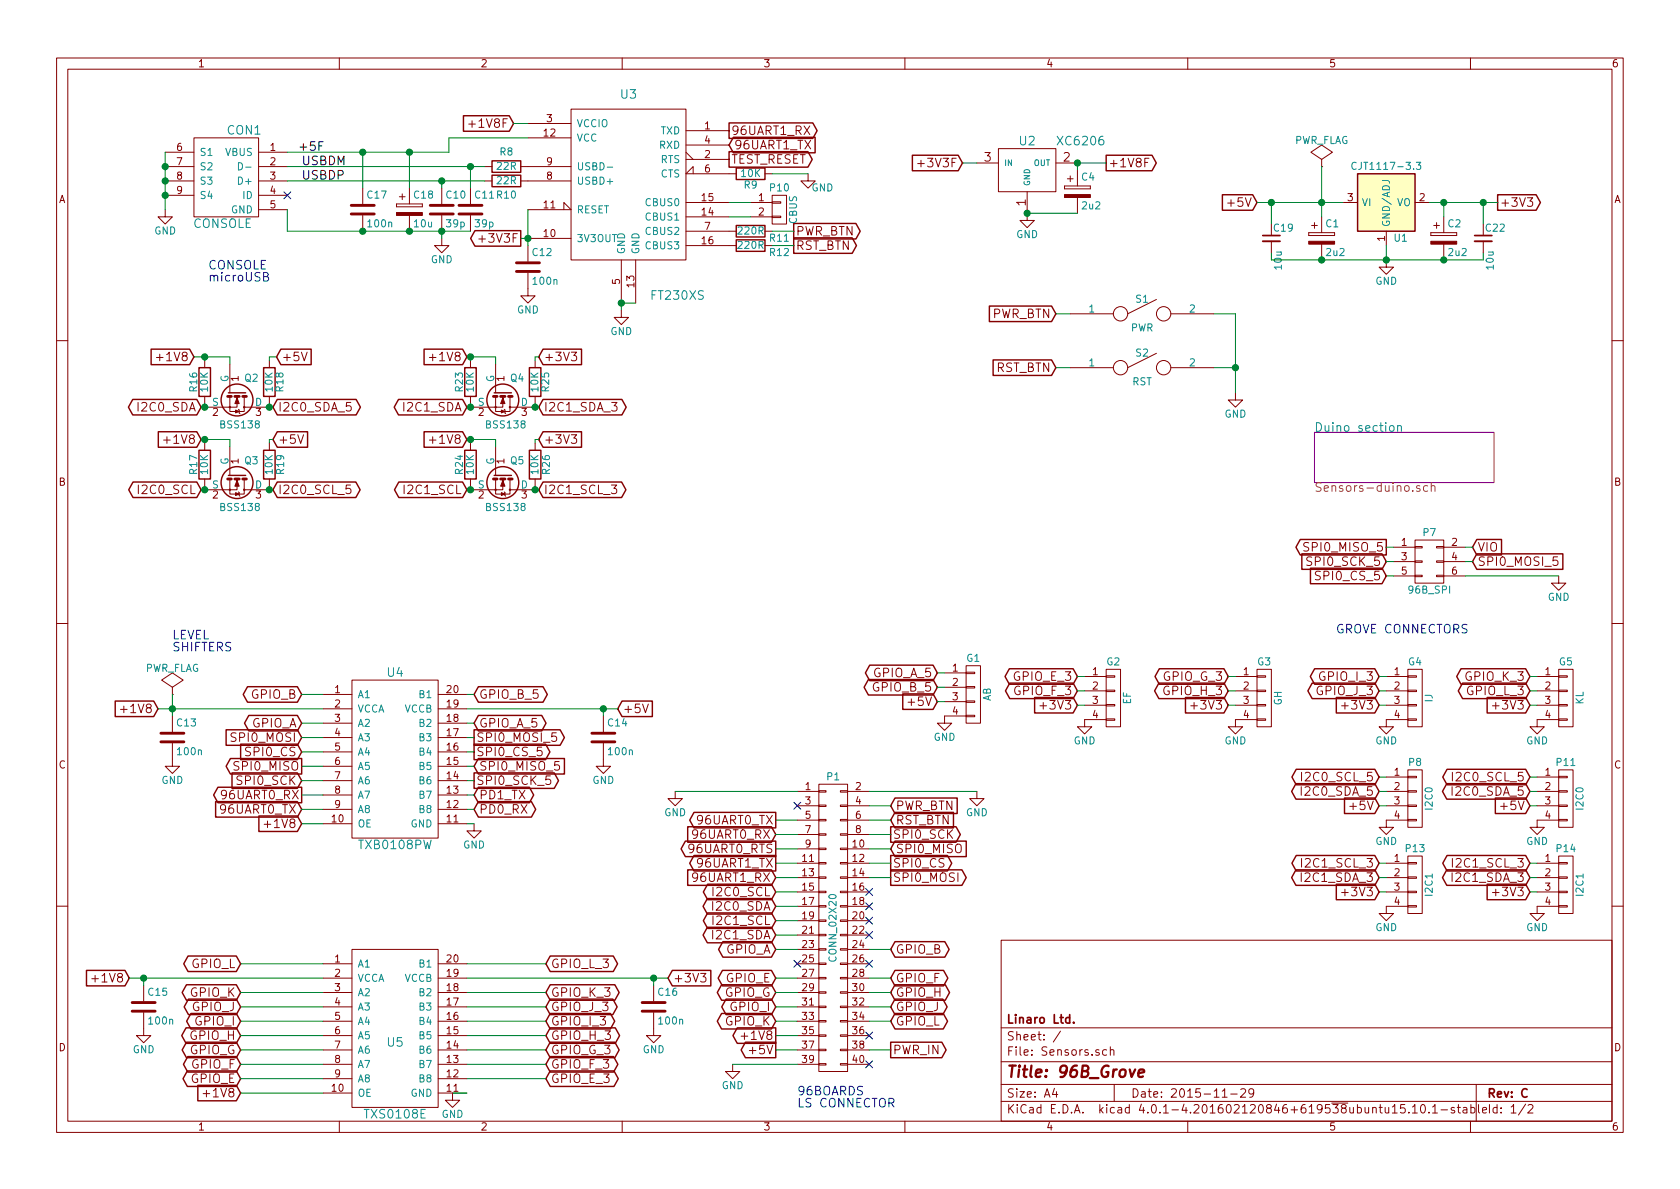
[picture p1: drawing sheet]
<svg xmlns="http://www.w3.org/2000/svg" width="297mm" height="210mm" viewBox="0 0 297 210" stroke-linecap="round" stroke-linejoin="round" font-family="sans-serif">
<defs><g id="words">
<text font-size="2.8" fill="#840000" x="178" y="190.5">Title: 96B_Grove</text>
<g font-size="2.1" fill="#008484">
<text x="109.8" y="17.4">U3</text>
<text x="40.2" y="23.8">CON1</text>
<text x="180.3" y="25.7">U2</text>
<text x="187.2" y="25.7">XC6206</text>
<text x="34.1" y="40.3">CONSOLE</text>
<text x="115.3" y="53">FT230XS</text>
<text x="232.4" y="76.3">Duino section</text>
<text x="68.5" y="119.7">U4</text>
<text x="63.7" y="150.2">TXB0108PW</text>
<text x="68.5" y="185.1">U5</text>
<text x="64.7" y="197.8">TXS0108E</text>
</g>
<g font-size="2.1" fill="#840000">
<text x="83.6" y="22.6">+1V8F</text>
<text x="129.3" y="23.9">96UART1_RX</text>
<text x="129.3" y="29">TEST_RESET</text>
<text x="129.8" y="26.4">96UART1_TX</text>
<text x="162.9" y="29.6">+3V3F</text>
<text x="174" y="28.6">3</text>
<text x="188" y="28.6">2</text>
<text x="196" y="29.6">+1V8F</text>
<text x="140.7" y="41.7">PWR_BTN</text>
<text x="181.4" y="36.4" transform="rotate(-90 181.4 36.4)">1</text>
<text x="217.5" y="36.6">+5V</text>
<text x="265.2" y="36.6">+3V3</text>
<text x="85.3" y="42.9">+3V3F</text>
<text x="140.7" y="44.2">RST_BTN</text>
<text x="175.3" y="56.3">PWR_BTN</text>
<text x="28.4" y="63.9">+1V8</text>
<text x="49.8" y="63.9">+5V</text>
<text x="76.6" y="63.9">+1V8</text>
<text x="96.2" y="63.9">+3V3</text>
<text x="176" y="65.8">RST_BTN</text>
<text x="24.5" y="72.8">I2C0_SDA</text>
<text x="49.2" y="72.8">I2C0_SDA_5</text>
<text x="71.5" y="72.8">I2C1_SDA</text>
<text x="96.2" y="72.8">I2C1_SDA_3</text>
<text x="29.6" y="78.5">+1V8</text>
<text x="49.2" y="78.5">+5V</text>
<text x="76.6" y="78.5">+1V8</text>
<text x="96.2" y="78.5">+3V3</text>
<text x="24.7" y="87.4">I2C0_SCL</text>
<text x="49.2" y="87.4">I2C0_SCL_5</text>
<text x="71.7" y="87.4">I2C1_SCL</text>
<text x="96.2" y="87.4">I2C1_SCL_3</text>
<text x="231.1" y="97.5">SPI0_MISO_5</text>
<text x="231.6" y="100.1">SPI0_SCK_5</text>
<text x="261.3" y="97.5">VIO</text>
<text x="261.3" y="100.1">SPI0_MOSI_5</text>
<text x="233.1" y="102.6">SPI0_CS_5</text>
<text x="154.4" y="119.8">GPIO_A_5</text>
<text x="44.4" y="123.6">GPIO_B</text>
<text x="84.7" y="123.6">GPIO_B_5</text>
<text x="154.4" y="122.3">GPIO_B_5</text>
<text x="161" y="124.8">+5V</text>
<text x="179.3" y="120.4">GPIO_E_3</text>
<text x="179.5" y="122.9">GPIO_F_3</text>
<text x="184.6" y="125.5">+3V3</text>
<text x="205.8" y="120.4">GPIO_G_3</text>
<text x="205.9" y="122.9">GPIO_H_3</text>
<text x="211.3" y="125.5">+3V3</text>
<text x="232.9" y="122.9">GPIO_J_3</text>
<text x="233.5" y="120.4">GPIO_I_3</text>
<text x="237.9" y="125.5">+3V3</text>
<text x="259.2" y="120.4">GPIO_K_3</text>
<text x="259.5" y="122.9">GPIO_L_3</text>
<text x="264.6" y="125.5">+3V3</text>
<text x="22" y="126.1">+1V8</text>
<text x="41.2" y="131.2">SPI0_MOSI</text>
<text x="44.4" y="128.6">GPIO_A</text>
<text x="84.2" y="131.2">SPI0_MOSI_5</text>
<text x="84.7" y="128.6">GPIO_A_5</text>
<text x="110.1" y="126.1">+5V</text>
<text x="41.7" y="136.3">SPI0_MISO</text>
<text x="43.7" y="133.7">SPI0_CS</text>
<text x="84.2" y="133.7">SPI0_CS_5</text>
<text x="84.7" y="136.3">SPI0_MISO_5</text>
<text x="39.1" y="143.9">96UART0_TX</text>
<text x="39.4" y="141.3">96UART0_RX</text>
<text x="42.2" y="138.8">SPI0_SCK</text>
<text x="84.2" y="138.8">SPI0_SCK_5</text>
<text x="84.7" y="141.3">PD1_TX</text>
<text x="84.7" y="143.9">PD0_RX</text>
<text x="158.4" y="143.3">PWR_BTN</text>
<text x="230.4" y="140.7">I2C0_SDA_5</text>
<text x="230.7" y="138.2">I2C0_SCL_5</text>
<text x="239.1" y="143.3">+5V</text>
<text x="257.1" y="140.7">I2C0_SDA_5</text>
<text x="257.3" y="138.2">I2C0_SCL_5</text>
<text x="265.8" y="143.3">+5V</text>
<text x="47.4" y="146.4">+1V8</text>
<text x="122.7" y="148.3">96UART0_RX</text>
<text x="123.4" y="145.8">96UART0_TX</text>
<text x="157.9" y="148.3">SPI0_SCK</text>
<text x="158.4" y="145.8">RST_BTN</text>
<text x="121.9" y="150.9">96UART0_RTS</text>
<text x="122.7" y="156">96UART1_RX</text>
<text x="123.4" y="153.4">96UART1_TX</text>
<text x="157.9" y="153.4">SPI0_CS</text>
<text x="157.9" y="156">SPI0_MOSI</text>
<text x="158.4" y="150.9">SPI0_MISO</text>
<text x="230.4" y="156">I2C1_SDA_3</text>
<text x="230.7" y="153.4">I2C1_SCL_3</text>
<text x="257.1" y="156">I2C1_SDA_3</text>
<text x="257.3" y="153.4">I2C1_SCL_3</text>
<text x="126.1" y="161">I2C0_SDA</text>
<text x="126.3" y="158.5">I2C0_SCL</text>
<text x="237.9" y="158.5">+3V3</text>
<text x="264.6" y="158.5">+3V3</text>
<text x="126.1" y="166.1">I2C1_SDA</text>
<text x="126.3" y="163.6">I2C1_SCL</text>
<text x="16.9" y="173.7">+1V8</text>
<text x="33.8" y="171.2">GPIO_L</text>
<text x="97.4" y="171.2">GPIO_L_3</text>
<text x="119" y="173.7">+3V3</text>
<text x="128.2" y="168.7">GPIO_A</text>
<text x="128.3" y="173.7">GPIO_E</text>
<text x="158.4" y="168.7">GPIO_B</text>
<text x="158.4" y="173.7">GPIO_F</text>
<text x="33.6" y="176.3">GPIO_K</text>
<text x="34" y="178.8">GPIO_J</text>
<text x="97.4" y="178.8">GPIO_J_3</text>
<text x="97.4" y="176.3">GPIO_K_3</text>
<text x="128.1" y="176.3">GPIO_G</text>
<text x="129.2" y="178.8">GPIO_I</text>
<text x="158.4" y="176.3">GPIO_H</text>
<text x="158.4" y="178.8">GPIO_J</text>
<text x="33.6" y="183.9">GPIO_H</text>
<text x="34.5" y="181.4">GPIO_I</text>
<text x="97.4" y="181.4">GPIO_I_3</text>
<text x="97.4" y="183.9">GPIO_H_3</text>
<text x="128.2" y="181.4">GPIO_K</text>
<text x="131.7" y="183.9">+1V8</text>
<text x="158.4" y="181.4">GPIO_L</text>
<text x="178" y="184">Sheet: /</text>
<text x="178" y="181">Linaro Ltd.</text>
<text x="33.5" y="186.4">GPIO_G</text>
<text x="33.7" y="191.5">GPIO_E</text>
<text x="33.8" y="189">GPIO_F</text>
<text x="97.4" y="191.5">GPIO_E_3</text>
<text x="97.4" y="189">GPIO_F_3</text>
<text x="97.4" y="186.4">GPIO_G_3</text>
<text x="132.9" y="186.4">+5V</text>
<text x="157.9" y="186.4">PWR_IN</text>
<text x="178" y="186.7">File: Sensors.sch</text>
<text x="36.6" y="194.1">+1V8</text>
<text x="178" y="196.9">KiCad E.D.A. kicad 4.0.1-4.201602120846+619538ubuntu15.10.1-stable</text>
<text x="178" y="194.1">Size: A4</text>
<text x="200" y="194.1">Date: 2015-11-29</text>
<text x="263" y="194.1">Rev: C</text>
<text x="263" y="196.9">Id: 1/2</text>
</g>
<g font-size="2.1">
<text x="52.7" y="26.7">+5F</text>
<text x="53.3" y="29.2">USBDM</text>
<text x="53.3" y="31.7">USBDP</text>
</g>
<g font-size="2.1" fill="#0000c2">
<text x="36.8" y="47.6">CONSOLE</text>
<text x="36.8" y="49.8">microUSB</text>
<text x="30.5" y="113">LEVEL</text>
<text x="236.2" y="112">GROVE CONNECTORS</text>
<text x="30.5" y="115.2">SHIFTERS</text>
<text x="141" y="193.7">96BOARDS</text>
<text x="141" y="195.8">LS CONNECTOR</text>
</g>
<text font-size="2.1" fill="#848400" x="232.4" y="87">Sensors-duino.sch</text>
<g font-size="1.8" fill="#840000">
<text x="35" y="11.9">1</text>
<text x="85" y="11.9">2</text>
<text x="135" y="11.9">3</text>
<text x="185" y="11.9">4</text>
<text x="235" y="11.9">5</text>
<text x="285" y="11.9">6</text>
<text x="96.7" y="21.6">3</text>
<text x="124.6" y="22.9">1</text>
<text x="31.3" y="26.7">6</text>
<text x="31.3" y="29.2">7</text>
<text x="47.8" y="26.7">1</text>
<text x="47.8" y="29.2">2</text>
<text x="96.2" y="24.1">12</text>
<text x="96.7" y="29.2">9</text>
<text x="124.6" y="27.9">2</text>
<text x="124.6" y="25.4">4</text>
<text x="10.4" y="35.9">A</text>
<text x="31.3" y="31.7">8</text>
<text x="31.3" y="34.3">9</text>
<text x="47.8" y="31.7">3</text>
<text x="47.8" y="34.3">4</text>
<text x="96.7" y="31.7">8</text>
<text x="124.1" y="35.6">15</text>
<text x="124.6" y="30.5">6</text>
<text x="134.1" y="35.6">1</text>
<text x="238.3" y="35.6">3</text>
<text x="251" y="35.6">2</text>
<text x="285.4" y="35.9">A</text>
<text x="47.8" y="36.8">5</text>
<text x="96.2" y="41.9">10</text>
<text x="96.2" y="36.8">11</text>
<text x="124.1" y="38.1">14</text>
<text x="124.6" y="40.6">7</text>
<text x="134.1" y="38.1">2</text>
<text x="124.1" y="43.2">16</text>
<text x="244.9" y="42.6" transform="rotate(-90 244.9 42.6)">1</text>
<text x="109.6" y="50.3" transform="rotate(-90 109.6 50.3)">5</text>
<text x="112.1" y="50.7" transform="rotate(-90 112.1 50.7)">13</text>
<text x="42.2" y="67.4" transform="rotate(-90 42.2 67.4)">1</text>
<text x="89.2" y="67.4" transform="rotate(-90 89.2 67.4)">1</text>
<text x="37.6" y="73.5">2</text>
<text x="45.2" y="73.5">3</text>
<text x="84.6" y="73.5">2</text>
<text x="92.2" y="73.5">3</text>
<text x="42.2" y="82" transform="rotate(-90 42.2 82)">1</text>
<text x="89.2" y="82" transform="rotate(-90 89.2 82)">1</text>
<text x="10.4" y="85.9">B</text>
<text x="37.6" y="88.1">2</text>
<text x="45.2" y="88.1">3</text>
<text x="84.6" y="88.1">2</text>
<text x="92.2" y="88.1">3</text>
<text x="285.4" y="85.9">B</text>
<text x="247.8" y="96.5">1</text>
<text x="247.8" y="99.1">3</text>
<text x="247.8" y="101.6">5</text>
<text x="256.7" y="96.5">2</text>
<text x="256.7" y="99.1">4</text>
<text x="256.7" y="101.6">6</text>
<text x="168.4" y="118.7">1</text>
<text x="193.2" y="119.4">1</text>
<text x="219.9" y="119.4">1</text>
<text x="246.5" y="119.4">1</text>
<text x="273.2" y="119.4">1</text>
<text x="59.2" y="122.5">1</text>
<text x="59.2" y="125.1">2</text>
<text x="79" y="122.5">20</text>
<text x="79" y="125.1">19</text>
<text x="168.4" y="121.3">2</text>
<text x="168.4" y="123.8">3</text>
<text x="193.2" y="121.9">2</text>
<text x="193.2" y="124.5">3</text>
<text x="219.9" y="121.9">2</text>
<text x="219.9" y="124.5">3</text>
<text x="246.5" y="121.9">2</text>
<text x="246.5" y="124.5">3</text>
<text x="273.2" y="121.9">2</text>
<text x="273.2" y="124.5">3</text>
<text x="59.2" y="127.6">3</text>
<text x="59.2" y="130.2">4</text>
<text x="79" y="130.2">17</text>
<text x="79" y="127.6">18</text>
<text x="168.4" y="126.4">4</text>
<text x="193.2" y="127">4</text>
<text x="219.9" y="127">4</text>
<text x="246.5" y="127">4</text>
<text x="273.2" y="127">4</text>
<text x="10.4" y="135.9">C</text>
<text x="59.2" y="132.7">5</text>
<text x="59.2" y="135.2">6</text>
<text x="59.2" y="137.8">7</text>
<text x="79" y="137.8">14</text>
<text x="79" y="135.2">15</text>
<text x="79" y="132.7">16</text>
<text x="246.5" y="137.2">1</text>
<text x="273.2" y="137.2">1</text>
<text x="285.4" y="135.9">C</text>
<text x="59.2" y="140.3">8</text>
<text x="59.2" y="142.9">9</text>
<text x="79" y="142.9">12</text>
<text x="79" y="140.3">13</text>
<text x="142.4" y="139.7">1</text>
<text x="142.4" y="142.2">3</text>
<text x="151.3" y="139.7">2</text>
<text x="151.3" y="142.2">4</text>
<text x="246.5" y="139.7">2</text>
<text x="246.5" y="142.2">3</text>
<text x="273.2" y="139.7">2</text>
<text x="273.2" y="142.2">3</text>
<text x="58.7" y="145.4">10</text>
<text x="79" y="145.4">11</text>
<text x="142.4" y="144.8">5</text>
<text x="142.4" y="147.3">7</text>
<text x="142.4" y="149.9">9</text>
<text x="150.8" y="149.9">10</text>
<text x="151.3" y="144.8">6</text>
<text x="151.3" y="147.3">8</text>
<text x="246.5" y="144.8">4</text>
<text x="273.2" y="144.8">4</text>
<text x="141.9" y="152.4">11</text>
<text x="141.9" y="154.9">13</text>
<text x="150.8" y="152.4">12</text>
<text x="150.8" y="154.9">14</text>
<text x="246.5" y="152.4">1</text>
<text x="246.5" y="154.9">2</text>
<text x="273.2" y="152.4">1</text>
<text x="273.2" y="154.9">2</text>
<text x="141.9" y="157.5">15</text>
<text x="141.9" y="160">17</text>
<text x="150.8" y="157.5">16</text>
<text x="150.8" y="160">18</text>
<text x="246.5" y="157.5">3</text>
<text x="246.5" y="160">4</text>
<text x="273.2" y="157.5">3</text>
<text x="273.2" y="160">4</text>
<text x="141.9" y="165.1">21</text>
<text x="141.9" y="167.6">23</text>
<text x="141.9" y="162.6">19</text>
<text x="150.8" y="162.6">20</text>
<text x="150.8" y="165.1">22</text>
<text x="150.8" y="167.6">24</text>
<text x="59.2" y="170.2">1</text>
<text x="59.2" y="172.7">2</text>
<text x="79" y="170.2">20</text>
<text x="79" y="172.7">19</text>
<text x="141.9" y="170.2">25</text>
<text x="141.9" y="172.7">27</text>
<text x="150.8" y="170.2">26</text>
<text x="150.8" y="172.7">28</text>
<text x="59.2" y="175.3">3</text>
<text x="59.2" y="177.8">4</text>
<text x="79" y="177.8">17</text>
<text x="79" y="175.3">18</text>
<text x="141.9" y="177.8">31</text>
<text x="141.9" y="175.3">29</text>
<text x="150.8" y="175.3">30</text>
<text x="150.8" y="177.8">32</text>
<text x="10.4" y="185.9">D</text>
<text x="59.2" y="180.3">5</text>
<text x="59.2" y="182.9">6</text>
<text x="59.2" y="185.4">7</text>
<text x="79" y="185.4">14</text>
<text x="79" y="182.9">15</text>
<text x="79" y="180.3">16</text>
<text x="141.9" y="180.3">33</text>
<text x="141.9" y="182.9">35</text>
<text x="141.9" y="185.4">37</text>
<text x="150.8" y="180.3">34</text>
<text x="150.8" y="182.9">36</text>
<text x="150.8" y="185.4">38</text>
<text x="285.4" y="185.9">D</text>
<text x="59.2" y="188">8</text>
<text x="59.2" y="190.5">9</text>
<text x="79" y="190.5">12</text>
<text x="79" y="188">13</text>
<text x="141.9" y="188">39</text>
<text x="150.8" y="188">40</text>
<text x="58.7" y="193">10</text>
<text x="79" y="193">11</text>
<text x="35" y="199.9">1</text>
<text x="85" y="199.9">2</text>
<text x="135" y="199.9">3</text>
<text x="185" y="199.9">4</text>
<text x="235" y="199.9">5</text>
<text x="285" y="199.9">6</text>
</g>
<g font-size="1.8" fill="#008484">
<text x="102" y="22.5">VCCIO</text>
<text x="116.7" y="23.7">TXD</text>
<text x="35.3" y="27.6">S1</text>
<text x="39.8" y="27.6">VBUS</text>
<text x="88.4" y="27.5">R8</text>
<text x="102" y="25">VCC</text>
<text x="116.5" y="26.3">RXD</text>
<text x="116.7" y="28.8">RTS</text>
<text x="228.7" y="25.4">PWR_FLAG</text>
<text x="35.3" y="30.1">S2</text>
<text x="35.3" y="32.6">S3</text>
<text x="35.3" y="35.2">S4</text>
<text x="42.4" y="32.6">D+</text>
<text x="42.9" y="35.2">ID</text>
<text x="65" y="35.1">C17</text>
<text x="73.3" y="35.1">C18</text>
<text x="79" y="35.1">C10</text>
<text x="84" y="35.1">C11 R10</text>
<text x="87.9" y="30">22R</text>
<text x="87.9" y="32.6">22R</text>
<text x="102" y="32.6">USBD+</text>
<text x="102" y="30.1">USBD-</text>
<text x="116.7" y="31.4">CTS</text>
<text x="131.1" y="31.3">10K</text>
<text x="131.6" y="33.3">R9</text>
<text x="136.2" y="33.8">P10</text>
<text x="143.5" y="33.8">GND</text>
<text x="191.3" y="31.9">C4</text>
<text x="240" y="30">CJT1117-3.3</text>
<text x="27.3" y="41.4">GND</text>
<text x="40.8" y="37.7">GND</text>
<text x="65.2" y="40.2">100n</text>
<text x="73.3" y="40.2">10u</text>
<text x="79" y="40.2">39p</text>
<text x="84.1" y="40.2">39p</text>
<text x="102" y="37.7">RESET</text>
<text x="114.3" y="41.5">CBUS2</text>
<text x="114.3" y="39">CBUS1</text>
<text x="114.3" y="36.4">CBUS0</text>
<text x="130.6" y="41.4">220R</text>
<text x="140.9" y="39.6" transform="rotate(-90 140.9 39.6)">CBUS</text>
<text x="191.4" y="37">2u2</text>
<text x="225.3" y="40.9">C19</text>
<text x="234.4" y="40.2">C1</text>
<text x="240.8" y="36.4">VI</text>
<text x="245.7" y="40.1" transform="rotate(-90 245.7 40.1)">GND/ADJ</text>
<text x="246.9" y="36.4">VO</text>
<text x="256" y="40.2">C2</text>
<text x="262.7" y="40.9">C22</text>
<text x="76.1" y="46.5">GND</text>
<text x="94.2" y="45.3">C12</text>
<text x="102" y="42.8">3V3OUT</text>
<text x="110.5" y="45" transform="rotate(-90 110.5 45)">GND</text>
<text x="113" y="45" transform="rotate(-90 113 45)">GND</text>
<text x="114.3" y="44.1">CBUS3</text>
<text x="130.6" y="44">220R</text>
<text x="136.2" y="42.7">R11</text>
<text x="136.2" y="45.3">R12</text>
<text x="179.7" y="42.1">GND</text>
<text x="234.6" y="45.3">2u2</text>
<text x="246.5" y="42.7">U1</text>
<text x="256.2" y="45.3">2u2</text>
<text x="94.4" y="50.3">100n</text>
<text x="200.9" y="53.5">S1</text>
<text x="243.2" y="50.3">GND</text>
<text x="91.4" y="55.4">GND</text>
<text x="107.9" y="59.2">GND</text>
<text x="192.6" y="55.2">1</text>
<text x="199.9" y="58.6">PWR</text>
<text x="210.3" y="55.2">2</text>
<text x="192.6" y="64.8">1</text>
<text x="200.9" y="63">S2</text>
<text x="210.3" y="64.8">2</text>
<text x="34.8" y="69.2" transform="rotate(-90 34.8 69.2)">R16</text>
<text x="36.8" y="69.2" transform="rotate(-90 36.8 69.2)">10K</text>
<text x="37.5" y="71.7">S</text>
<text x="40.4" y="67.6" transform="rotate(-90 40.4 67.6)">G</text>
<text x="43.3" y="67.5">Q2</text>
<text x="45.1" y="71.7">D</text>
<text x="48.2" y="69.2" transform="rotate(-90 48.2 69.2)">10K</text>
<text x="50.1" y="69.2" transform="rotate(-90 50.1 69.2)">R18</text>
<text x="81.8" y="69.2" transform="rotate(-90 81.8 69.2)">R23</text>
<text x="83.7" y="69.2" transform="rotate(-90 83.7 69.2)">10K</text>
<text x="84.5" y="71.7">S</text>
<text x="87.4" y="67.6" transform="rotate(-90 87.4 67.6)">G</text>
<text x="90.3" y="67.5">Q4</text>
<text x="92.1" y="71.7">D</text>
<text x="95.2" y="69.2" transform="rotate(-90 95.2 69.2)">10K</text>
<text x="97.1" y="69.2" transform="rotate(-90 97.1 69.2)">R25</text>
<text x="200.2" y="68.1">RST</text>
<text x="39.1" y="75.7">BSS138</text>
<text x="86.1" y="75.7">BSS138</text>
<text x="216.5" y="73.8">GND</text>
<text x="34.8" y="83.8" transform="rotate(-90 34.8 83.8)">R17</text>
<text x="36.8" y="83.8" transform="rotate(-90 36.8 83.8)">10K</text>
<text x="40.4" y="82.2" transform="rotate(-90 40.4 82.2)">G</text>
<text x="43.3" y="82.1">Q3</text>
<text x="48.2" y="83.8" transform="rotate(-90 48.2 83.8)">10K</text>
<text x="50.2" y="83.8" transform="rotate(-90 50.2 83.8)">R19</text>
<text x="81.8" y="83.8" transform="rotate(-90 81.8 83.8)">R24</text>
<text x="83.7" y="83.8" transform="rotate(-90 83.7 83.8)">10K</text>
<text x="87.4" y="82.2" transform="rotate(-90 87.4 82.2)">G</text>
<text x="90.3" y="82.1">Q5</text>
<text x="95.2" y="83.8" transform="rotate(-90 95.2 83.8)">10K</text>
<text x="97.2" y="83.8" transform="rotate(-90 97.2 83.8)">R26</text>
<text x="37.5" y="86.4">S</text>
<text x="45.1" y="86.4">D</text>
<text x="84.5" y="86.4">S</text>
<text x="92.1" y="86.4">D</text>
<text x="39.1" y="90.3">BSS138</text>
<text x="86.1" y="90.3">BSS138</text>
<text x="251.7" y="94.8">P7</text>
<text x="249.2" y="104.9">96B_SPI</text>
<text x="273.6" y="106.2">GND</text>
<text x="25.5" y="118.8">PWR_FLAG</text>
<text x="170.9" y="117">G1</text>
<text x="195.7" y="117.6">G2</text>
<text x="222.4" y="117.6">G3</text>
<text x="249" y="117.6">G4</text>
<text x="275.7" y="117.6">G5</text>
<text x="63.2" y="123.4">A1</text>
<text x="63.2" y="126">VCCA</text>
<text x="71.5" y="126">VCCB</text>
<text x="74.2" y="123.4">B1</text>
<text x="175.2" y="124" transform="rotate(-90 175.2 124)">AB</text>
<text x="199.9" y="124.6" transform="rotate(-90 199.9 124.6)">EF</text>
<text x="226.6" y="124.8" transform="rotate(-90 226.6 124.8)">GH</text>
<text x="253.3" y="124.2" transform="rotate(-90 253.3 124.2)">IJ</text>
<text x="280" y="124.6" transform="rotate(-90 280 124.6)">KL</text>
<text x="31.3" y="128.4">C13</text>
<text x="63.2" y="128.5">A2</text>
<text x="63.2" y="131.1">A3</text>
<text x="74.2" y="131.1">B3</text>
<text x="74.2" y="128.5">B2</text>
<text x="107.5" y="128.4">C14</text>
<text x="165" y="131">GND</text>
<text x="189.8" y="131.6">GND</text>
<text x="216.5" y="131.6">GND</text>
<text x="243.2" y="131.6">GND</text>
<text x="269.8" y="131.6">GND</text>
<text x="31.5" y="133.5">100n</text>
<text x="63.2" y="133.6">A4</text>
<text x="63.2" y="136.1">A5</text>
<text x="74.2" y="136.1">B5</text>
<text x="74.2" y="133.6">B4</text>
<text x="107.7" y="133.5">100n</text>
<text x="146.3" y="138">P1</text>
<text x="249.1" y="135.4">P8</text>
<text x="275.3" y="135.4">P11</text>
<text x="28.5" y="138.6">GND</text>
<text x="63.2" y="138.7">A6</text>
<text x="63.2" y="141.2">A7</text>
<text x="63.2" y="143.8">A8</text>
<text x="74.2" y="143.8">B8</text>
<text x="74.2" y="141.2">B7</text>
<text x="74.2" y="138.7">B6</text>
<text x="104.7" y="138.6">GND</text>
<text x="253.3" y="143.1" transform="rotate(-90 253.3 143.1)">I2C0</text>
<text x="280" y="143.1" transform="rotate(-90 280 143.1)">I2C0</text>
<text x="63.2" y="146.3">OE</text>
<text x="72.5" y="146.3">GND</text>
<text x="117.4" y="144.3">GND</text>
<text x="170.8" y="144.3">GND</text>
<text x="243.2" y="149.4">GND</text>
<text x="269.8" y="149.4">GND</text>
<text x="81.9" y="150">GND</text>
<text x="248.6" y="150.7">P13</text>
<text x="275.3" y="150.7">P14</text>
<text x="253.3" y="158.3" transform="rotate(-90 253.3 158.3)">I2C1</text>
<text x="280" y="158.3" transform="rotate(-90 280 158.3)">I2C1</text>
<text x="243.2" y="164.6">GND</text>
<text x="269.8" y="164.6">GND</text>
<text x="63.2" y="171.1">A1</text>
<text x="63.2" y="173.6">VCCA</text>
<text x="71.5" y="173.6">VCCB</text>
<text x="74.2" y="171.1">B1</text>
<text x="147.9" y="169.7" transform="rotate(-90 147.9 169.7)">CONN_02X20</text>
<text x="26.3" y="176.1">C15</text>
<text x="63.2" y="176.1">A2</text>
<text x="63.2" y="178.7">A3</text>
<text x="74.2" y="178.7">B3</text>
<text x="74.2" y="176.1">B2</text>
<text x="116.4" y="176.1">C16</text>
<text x="26.4" y="181.1">100n</text>
<text x="63.2" y="181.2">A4</text>
<text x="63.2" y="183.8">A5</text>
<text x="74.2" y="183.8">B5</text>
<text x="74.2" y="181.2">B4</text>
<text x="116.6" y="181.1">100n</text>
<text x="23.4" y="186.2">GND</text>
<text x="63.2" y="186.3">A6</text>
<text x="63.2" y="188.8">A7</text>
<text x="63.2" y="191.4">A8</text>
<text x="74.2" y="191.4">B8</text>
<text x="74.2" y="188.8">B7</text>
<text x="74.2" y="186.3">B6</text>
<text x="113.6" y="186.2">GND</text>
<text x="63.2" y="193.9">OE</text>
<text x="72.5" y="193.9">GND</text>
<text x="78.1" y="197.7">GND</text>
<text x="127.6" y="192.6">GND</text>
</g>
<g font-size="1.8" fill="#008400">
<text x="226.6" y="47.6" transform="rotate(-90 226.6 47.6)">10u</text>
<text x="264.1" y="47.6" transform="rotate(-90 264.1 47.6)">10u</text>
</g>
<g font-size="1.4" fill="#008484">
<text x="177.5" y="29.3">IN</text>
<text x="182.7" y="29.3">OUT</text>
<text x="182.1" y="32.9" transform="rotate(-90 182.1 32.9)">GND</text>
</g>
</g></defs>
<g fill="none" stroke="#840000" stroke-width=".18">
<path d="M10 10.3h277v189.9h-277zM12 12.2h273v186.1h-273zM60 10.3v1.9M101 19.3h20.3v26.7h-20.3zM110 10.3v1.9M160 10.3v1.9M210 10.3v1.9M260 10.3v1.9M29.2 37.1v1.2h1.3l-1.3 1.3-1.3-1.3h1.3M29.2 26.9h5.1M29.2 29.5h5.1M29.2 32h5.1"/>
<path d="M29.2 34.5h5.1M34.3 24.4h11.4v13.9h-11.4zM45.7 26.9h5.1M45.7 29.5h5.1M45.7 32h5.1M45.7 34.5h5.1M45.7 37.1h5.1M64.1 33.3v2.8M64.1 38.1v2.8M70.1 36.1v.5zM70.1 36.6h4.6zM70.1 36.1h4.6z"/>
<path d="M70.6 34.8h1M71.1 34.3v1M72.4 33.3v2.8M72.4 38.1v2.8M74.7 36.1v.5zM78.1 33.3v2.8M78.1 38.1v2.8M82.9 21.9h1.1M83.2 33.3v2.8M83.2 38.1v2.8M85.7 29.5h1.3M85.7 32h1.3"/>
<path d="M92.1 29.5h8.9M92.1 32h8.9M93.3 37.1h7.7l-1.3-1.3v1.3M93.3 21.8h7.7M93.3 24.4h7.7M121.3 35.8h7.6M121.3 23.1h7.6M121.3 28.2h7.6M121.3 26.9l1.3 1.3M121.3 25.6h7.6M121.3 38.3h7.6M122.6 30.7v-1.2l-1.3 1.2h8.9"/>
<path d="M132.7 35.8h3.8M132.7 38.3h3.8M135.3 30.7h1.2M136.5 38.2h1.5v.3h-1.5zM136.5 35.7h1.5v.2h-1.5zM136.5 34.5h2.6v5.1h-2.6zM142.9 30.7v1.3h1.2l-1.2 1.3-1.3-1.3h1.3M162.3 28.9h1.1M172.7 28.8h3.8M176.5 26.3h10.2v7.6h-10.2zM181.6 33.9v5.1h1.3l-1.3 1.3-1.3-1.3h1.3M186.7 28.8h3.8"/>
<path d="M188.2 32.9v.5zM188.2 33.4h4.6zM188.2 32.9h4.6zM188.7 31.6h1M189.2 31.1v1M190.5 30.1v2.8M190.5 34.9v2.8M192.8 32.9v.5zM203.1 28h-.7v1.5M231.9 39.9h1M232.4 39.4v1M233.7 29.5h.1"/>
<path d="M233.7 28.2l1.9-1.3-1.9-1.3-1.9 1.3 1.9 1.3v1.3M233.7 38.3v2.8M237.5 35.8h2.5M250.2 35.8h2.5M253.5 39.9h1M254 39.4v1M255.3 38.3v2.8M270.1 35h.9l-.5 .6h.3l.2 .2-.1 .5-.2 .2h-.4l-.2-.2M78.1 42.2v1.2h1.3l-1.3 1.3-1.3-1.3h1.3M84.7 42.3h1.1M93.3 48.3v4h1.3l-1.3 1.3-1.2-1.3h1.2M93.3 43.4v2.8"/>
<path d="M93.3 42.2h7.7M109.9 54.9v1.2h1.2l-1.2 1.3-1.3-1.3h1.3M109.9 46v7.6M112.4 46v7.6M121.3 40.9h8.9M121.3 43.4h8.9M135.3 40.9h1.2M135.3 43.4h1.2M189.2 55.5h7.6M204.5 53l-5.1 2.5M207 55.5h7.6M224.8 42.7v2"/>
<path d="M231.4 41.1v.6zM231.4 41.7h4.6zM231.4 41.1h4.6zM233.7 43.2v2.8M236 41.1v.6zM245.1 46v1.2h1.3l-1.3 1.3-1.3-1.3h1.3M245.1 40.9v2.5M253 41.1v.6zM253 41.7h4.6zM253 41.1h4.6zM255.3 43.2v2.8M257.6 41.1v.6z"/>
<path d="M262.3 42.7v2M10 60.2h2M27.7 63.2h1.1M28.9 77.8h1.2M36.2 63.7v1.3M36.2 70.1v1.3M36.2 78.4v1.2M40.6 70.2v1.8h-3.8M40.6 64.4v5.1M40.6 79v5.1M41.9 70.2v1.8h-1.3v.8h2.6v-.8M42.2 72.4l.2 .7"/>
<path d="M43.2 70.2v1.8h3.8M47.6 63.7v1.3M47.6 70.1v1.3M47.6 78.4v1.2M75.9 77.8h1.2M75.9 63.2h1.2M83.2 63.7v1.3M83.2 70.1v1.3M83.2 78.4v1.2M87.6 70.2v1.8h-3.8M87.6 64.4v5.1M87.6 79v5.1"/>
<path d="M88.9 70.2v1.8h-1.3v.8h2.6v-.8M89.2 72.4l.2 .7M90.2 70.2v1.8h3.8M94.6 63.7v1.3M94.6 70.1v1.3M94.6 78.4v1.2M101 76.9h1l-.6 .6h.4l.2 .2-.1 .6-.2 .1h-.5l-.2-.1M101 62.3h1l-.6 .6h.4l.2 .2-.1 .5-.2 .2h-.5l-.2-.2M189.2 65h7.6M204.5 62.5l-5.1 2.5M207 65h7.6M218.4 69.5v1.2h1.3l-1.3 1.3-1.2-1.3h1.2"/>
<path d="M285 60.2h2M36.2 84.7v1.3M40.6 84.8v1.8h-3.8M41.9 84.8v1.8h-1.3v.8h2.6v-.8M42.2 87l.2 .8M43.2 84.8v1.8h3.8M47.6 84.7v1.3M62 85.8h-.8v.7l.2-.1h.5l.2 .2v.4l-.4 .3h-.3l-.2-.2M83.2 84.7v1.3M87.6 84.8v1.8h-3.8M88.9 84.8v1.8h-1.3v.8h2.6v-.8M89.2 87l.2 .8"/>
<path d="M90.2 84.8v1.8h3.8M94.6 84.7v1.3M108.1 85.8h.9l-.5 .6h.4l.1 .2v.5l-.3 .2h-.4l-.2-.2M246.4 96.8h3.8M246.4 99.3h3.8M250.2 99.2h1.3v.2h-1.3zM250.2 96.6h1.3v.3h-1.3zM250.2 95.5h5.1v7.6h-5.1zM254 99.2h1.3v.2h-1.3zM254 96.6h1.3v.3h-1.3zM255.3 96.8h3.8M255.3 99.3h3.8"/>
<path d="M10 110.3h2M167 119h3.8M170.8 118.9h1.5v.2h-1.5zM170.8 117.7h2.6v10.2h-2.6zM191.8 119.6h3.8M195.6 119.5h1.5v.3h-1.5zM195.6 118.4h2.5v10.1h-2.5zM218.4 119.6h3.8M222.2 119.5h1.6v.3h-1.6zM222.2 118.4h2.6v10.1h-2.6zM245.1 119.6h3.8M246.4 101.8h3.8"/>
<path d="M248.9 119.5h1.5v.3h-1.5zM248.9 118.4h2.6v10.1h-2.6zM250.2 101.7h1.3v.3h-1.3zM254 101.7h1.3v.3h-1.3zM255.3 101.8h3.8M271.8 119.6h3.8M275.6 119.5h1.5v.3h-1.5zM275.6 118.4h2.5v10.1h-2.5zM275.6 101.8v1.3h1.3l-1.3 1.3-1.3-1.3h1.3M285 110.3h2M21.3 125.4h1.2M30.5 131.4v4.1h1.2l-1.2 1.3-1.3-1.3h1.3"/>
<path d="M30.5 122.8h.1M30.5 121.5l1.9-1.2-1.9-1.3-1.9 1.3 1.9 1.2v1.3M30.5 126.6v2.8M57.1 122.8h5.1M57.1 125.3h5.1M57.1 127.9h5.1M57.1 130.4h5.1M57.1 133h5.1M57.1 135.5h5.1M57.1 138h5.1M62.2 120.3h15.3v27.9h-15.3zM77.5 122.8h5"/>
<path d="M77.5 125.3h5M77.5 127.9h5M77.5 130.4h5M77.5 133h5M77.5 135.5h5M77.5 138h5M106.7 131.4v4.1h1.2l-1.2 1.3-1.3-1.3h1.3M106.7 126.6v2.8M119.4 139.9v1.3h1.2l-1.2 1.3-1.3-1.3h1.3M141 139.9h3.8M144.8 139.8h1.2v.3h-1.2zM144.8 138.7h5.1v50.8h-5.1z"/>
<path d="M148.6 139.8h1.3v.3h-1.3zM149.9 139.9h3.8M167 121.5h3.8M167 124.1h3.8M170.8 126.5h1.5v.2h-1.5zM170.8 123.9h1.5v.3h-1.5zM170.8 121.4h1.5v.3h-1.5zM170.8 126.6h-3.8v1.3h1.3l-1.3 1.3-1.3-1.3h1.3M172.7 139.9v1.3h1.3l-1.3 1.3-1.3-1.3h1.3M183.9 124.8h1.1M191.8 122.2h3.8M191.8 124.7h3.8"/>
<path d="M195.6 127.1h1.5v.3h-1.5zM195.6 124.6h1.5v.2h-1.5zM195.6 122h1.5v.3h-1.5zM195.6 127.2h-3.8v1.3h1.2l-1.2 1.3-1.3-1.3h1.3M210.5 124.8h1.2M218.4 122.2h3.8M218.4 124.7h3.8M222.2 127.1h1.6v.3h-1.6zM222.2 124.6h1.6v.2h-1.6zM222.2 122h1.6v.3h-1.6zM222.2 127.2h-3.8v1.3h1.3l-1.3 1.3-1.2-1.3h1.2M237.2 124.8h1.2"/>
<path d="M245.1 139.9h3.8M245.1 137.4h3.8M245.1 122.2h3.8M245.1 124.7h3.8M248.9 139.8h1.5v.3h-1.5zM248.9 137.3h1.5v.2h-1.5zM248.9 136.1h2.6v10.2h-2.6zM248.9 127.1h1.5v.3h-1.5zM248.9 124.6h1.5v.2h-1.5zM248.9 122h1.5v.3h-1.5zM248.9 127.2h-3.8v1.3h1.3l-1.3 1.3-1.3-1.3h1.3M263.9 124.8h1.1"/>
<path d="M271.8 139.9h3.8M271.8 137.4h3.8M271.8 122.2h3.8M271.8 124.7h3.8M275.6 139.8h1.5v.3h-1.5zM275.6 137.3h1.5v.2h-1.5zM275.6 136.1h2.5v10.2h-2.5zM275.6 127.1h1.5v.3h-1.5zM275.6 124.6h1.5v.2h-1.5zM275.6 122h1.5v.3h-1.5zM275.6 127.2h-3.8v1.3h1.2l-1.2 1.3-1.3-1.3h1.3M46.7 145.8h1.2"/>
<path d="M57.1 140.6h5.1M57.1 143.1h5.1M57.1 145.7h5.1M77.5 140.6h5M77.5 143.1h5M77.5 145.7h5M83.8 145.7v1.2h1.3l-1.3 1.3-1.3-1.3h1.3M141 142.5h3.8M141 145h3.8M141 147.6h3.8M141 150.1h3.8M141 152.6h3.8"/>
<path d="M141 155.2h3.8M141 157.7h3.8M144.8 157.6h1.2v.3h-1.2zM144.8 155.1h1.2v.2h-1.2zM144.8 152.5h1.2v.3h-1.2zM144.8 150h1.2v.2h-1.2zM144.8 147.4h1.2v.3h-1.2zM144.8 144.9h1.2v.3h-1.2zM144.8 142.4h1.2v.2h-1.2zM148.6 157.6h1.3v.3h-1.3zM148.6 155.1h1.3v.2h-1.3zM148.6 152.5h1.3v.3h-1.3z"/>
<path d="M148.6 150h1.3v.2h-1.3zM148.6 147.4h1.3v.3h-1.3zM148.6 144.9h1.3v.3h-1.3zM148.6 142.4h1.3v.2h-1.3zM149.9 142.5h3.8M149.9 145h3.8M149.9 147.6h3.8M149.9 150.1h3.8M149.9 152.6h3.8M149.9 155.2h3.8M149.9 157.7h3.8M237.2 157.8h1.2"/>
<path d="M245.1 142.5h3.8M245.1 152.6h3.8M245.1 155.2h3.8M245.1 157.7h3.8M248.9 144.9h1.5v.3h-1.5zM248.9 142.4h1.5v.2h-1.5zM248.9 157.6h1.5v.3h-1.5zM248.9 155.1h1.5v.2h-1.5zM248.9 152.5h1.5v.3h-1.5zM248.9 151.4h2.6v10.1h-2.6zM248.9 145h-3.8v1.3h1.3l-1.3 1.3-1.3-1.3h1.3M263.9 157.8h1.1"/>
<path d="M271.8 142.5h3.8M271.8 152.6h3.8M271.8 155.2h3.8M271.8 157.7h3.8M275.6 144.9h1.5v.3h-1.5zM275.6 142.4h1.5v.2h-1.5zM275.6 157.6h1.5v.3h-1.5zM275.6 155.1h1.5v.2h-1.5zM275.6 152.5h1.5v.3h-1.5zM275.6 151.4h2.5v10.1h-2.5zM275.6 145h-3.8v1.3h1.2l-1.2 1.3-1.3-1.3h1.3M10 160.2h2"/>
<path d="M16.2 173.1h1.2M25.4 179.1v4h1.3l-1.3 1.3-1.3-1.3h1.3M25.4 174.2v2.8M57.1 175.5h5.1M57.1 178h5.1M57.1 170.4h5.1M57.1 173h5.1M62.2 167.9h15.3v27.9h-15.3zM77.5 175.5h5M77.5 178h5M77.5 170.4h5M77.5 173h5"/>
<path d="M115.6 179.1v4h1.2l-1.2 1.3-1.3-1.3h1.3M115.6 174.2v2.8M123.9 172.1h.9l-.5 .6 .4 .1 .1 .2-.1 .5-.2 .2h-.4l-.2-.2M141 162.8h3.8M141 175.5h3.8M141 165.3h3.8M141 178h3.8M141 167.9h3.8M141 170.4h3.8M141 160.3h3.8M141 173h3.8M144.8 177.9h1.2v.3h-1.2z"/>
<path d="M144.8 175.4h1.2v.2h-1.2zM144.8 172.8h1.2v.3h-1.2zM144.8 170.3h1.2v.3h-1.2zM144.8 167.8h1.2v.2h-1.2zM144.8 165.2h1.2v.3h-1.2zM144.8 162.7h1.2v.2h-1.2zM144.8 160.1h1.2v.3h-1.2zM148.6 177.9h1.3v.3h-1.3zM148.6 175.4h1.3v.2h-1.3zM148.6 172.8h1.3v.3h-1.3zM148.6 170.3h1.3v.3h-1.3zM148.6 167.8h1.3v.2h-1.3z"/>
<path d="M148.6 165.2h1.3v.3h-1.3zM148.6 162.7h1.3v.2h-1.3zM148.6 160.1h1.3v.3h-1.3zM149.9 162.8h3.8M149.9 175.5h3.8M149.9 165.3h3.8M149.9 178h3.8M149.9 167.9h3.8M149.9 170.4h3.8M149.9 160.3h3.8M149.9 173h3.8M177 166.3h108v32h-108z"/>
<path d="M248.9 160.1h1.5v.3h-1.5zM248.9 160.3h-3.8v1.2h1.3l-1.3 1.3-1.3-1.3h1.3M275.6 160.1h1.5v.3h-1.5zM275.6 160.3h-3.8v1.2h1.2l-1.2 1.3-1.3-1.3h1.3M285 160.2h2M35.9 193.4h1.2M57.1 188.2h5.1M57.1 180.6h5.1M57.1 183.1h5.1M57.1 185.7h5.1M57.1 190.7h5.1M57.1 193.3h5.1"/>
<path d="M60 198.3v1.9M77.5 188.2h5M77.5 180.6h5M77.5 183.1h5M77.5 185.7h5M77.5 190.7h5M77.5 193.3h5M80 193.3v1.3h1.3l-1.3 1.2-1.3-1.2h1.3M110 198.3v1.9M129.5 188.2v1.3h1.3l-1.3 1.2-1.2-1.2h1.2M131 183.2h1.2M141 188.2h3.8"/>
<path d="M141 180.6h3.8M141 183.1h3.8M141 185.7h3.8M144.8 188.1h1.2v.2h-1.2zM144.8 185.5h1.2v.3h-1.2zM144.8 183h1.2v.3h-1.2zM144.8 180.5h1.2v.2h-1.2zM148.6 188.1h1.3v.2h-1.3zM148.6 185.5h1.3v.3h-1.3zM148.6 183h1.3v.3h-1.3zM148.6 180.5h1.3v.2h-1.3zM149.9 188.2h3.8"/>
<path d="M149.9 180.6h3.8M149.9 183.1h3.8M149.9 185.7h3.8M160 198.3v1.9M177 194.8h108M177 191.8h108M177 187.8h108M177 181.8h108M186.4 192.5l-.3 1h.9M186.8 193v1M187.5 182.3l-1.3 2M195.7 185.7l-.5-.1-.3 .3 .1 .6 .2 .1 .5-.1"/>
<path d="M196.3 185.7l.2-.1 .4 .1 .1 .9M196.3 185.1v1.5M197 191.8v3M210 198.3v1.9M216.1 194h.9M217.6 193.5h1.1M219.4 192.7l.2-.2h.4l.2 .5-.9 1h.9M221.7 193.2l-.3 .3h-.3l-.3-.3v-.4l.2-.2 .4-.1 .2 .2a1.19 1.19 0 0 1-.2 1.2l-.4 .1M246.2 195.8l.4-.5v1.5M246.2 196.8h.8M248.4 195.3h-.7l-.1 .7 .2-.1 .5 .1 .2 .2-.1 .5-.2 .1-.6-.1M249.1 196.7v.1"/>
<path d="M249.7 195.8l.5-.5v1.5M249.7 196.8h.9M251.3 195.5l.2-.2a.81 .81 0 0 1 .6 .6 .81 .81 0 0 1-.3 .8l-.1 .1a.79 .79 0 0 1-.4-1.3zM252.7 196.7v.1M253.3 195.8l.4-.5v1.5M253.3 196.8h.9M254.8 196.3h1.1M257.1 195.9a.37 .37 0 0 0-.5 .1v.3l.5 .1 .1 .1-.2 .3-.4-.1M257.7 195.8h.5M257.9 195.3v1.3l.3 .2M258.7 195.9h.6l.1 .9M259.4 196.2l-.5 .1-.3 .2 .3 .3 .5-.1"/>
<path d="M260 198.3v1.9M260.1 195.9l.4-.1 .3 .3-.1 .6h-.6M260.1 195.3v1.5M261 191.8v6.5M261.4 195.3v1.3l.2 .2M262.1 196.3l.7-.1v-.3l-.4-.1-.3 .2 .1 .7h.6M269.7 195.2l-1.2 2M270.2 195.5l.2-.2h.4l.2 .5-.9 1h.9"/>
<circle cx="198.1" cy="55.5" r="1.27"/>
<circle cx="205.7" cy="55.5" r="1.27"/>
<circle cx="40.6" cy="72" r=".13"/>
<circle cx="43.2" cy="72" r=".13"/>
<circle cx="87.6" cy="72" r=".13"/>
<circle cx="90.2" cy="72" r=".13"/>
<circle cx="198.1" cy="65" r="1.27"/>
<circle cx="205.7" cy="65" r="1.27"/>
<circle cx="40.6" cy="86.6" r=".13"/>
<circle cx="43.2" cy="86.6" r=".13"/>
<circle cx="87.6" cy="86.6" r=".13"/>
<circle cx="90.2" cy="86.6" r=".13"/>
</g>
<path d="M201.3 189.8l1-.2-.1-.4-.5-.1-.4 .3v.9l.2 .1 .6-.1" fill="none" stroke="#840000" stroke-width=".41"/>
<path d="M223.3 41.7h3M260.7 41.7h3.1M189.8 180.8v.1" fill="none" stroke="#840000" stroke-width=".3"/>
<g fill="none" stroke="#840000" stroke-width=".25">
<path d="M81.9 20.5h8.1l.8 1.3-.8 1.4h-8.1zM87 28.4h5.1v2.1h-5.1zM87 31h5.1v2h-5.1zM128.9 21.7h14.8l.8 1.4-.8 1.4h-14.8zM128.9 26.8h13.9l.8 1.4-.8 1.4h-13.9zM129.7 24.3h14.4v2.7h-14.4l-.8-1.4zM130.2 29.7h5.1v2h-5.1zM130.2 39.9h5.1v2h-5.1zM140.3 39.5h11l.8 1.4-.8 1.4h-11zM161.3 27.5h8.1l.8 1.3-.8 1.4h-8.1zM195.6 27.5h8.1l.7 1.3-.7 1.4h-8.1zM216.1 34.4h5.4l.7 1.4-.7 1.4h-5.4z"/>
<path d="M240 30.7h10.2v10.2h-10.2zM264.8 34.4h6.8l.8 1.4-.8 1.4h-6.8zM84 40.8h8.1v2.7h-8.1l-.8-1.3zM130.2 42.4h5.1v2h-5.1zM140.3 42.1h10.4l.7 1.3-.7 1.4h-10.4zM174.9 54.1h11l.8 1.4-.8 1.4h-11zM23.5 70.6h11.3l.8 1.4-.8 1.4h-11.3l-.8-1.4zM26.7 61.7h6.8l.8 1.4-.8 1.4h-6.8zM28 76.3h6.8l.8 1.4-.8 1.4h-6.8zM35.2 65h2v5.1h-2zM35.2 79.6h2v5.1h-2zM40.4 69.5h3"/>
<path d="M46.6 65h2v5.1h-2zM46.6 79.6h2v5.1h-2zM49 70.6h14l.7 1.4-.7 1.4h-14l-.7-1.4zM49 76.3h5.4v2.8h-5.4l-.7-1.4zM49.7 61.7h5.3v2.8h-5.3l-.8-1.4zM70.5 70.6h11.3l.7 1.4-.7 1.4h-11.3l-.8-1.4zM75 76.3h6.8l.7 1.4-.7 1.4h-6.8zM75 61.7h6.8l.7 1.4-.7 1.4h-6.8zM82.2 65h2v5.1h-2zM82.2 79.6h2v5.1h-2zM87.4 69.5h3M93.6 65h2v5.1h-2z"/>
<path d="M93.6 79.6h2v5.1h-2zM96 70.6h14l.7 1.4-.7 1.4h-14l-.8-1.4zM96 76.3h6.8v2.8h-6.8l-.8-1.4zM96 61.7h6.8v2.8h-6.8l-.8-1.4zM175.6 63.6h10.3l.8 1.4-.8 1.4h-10.3zM23.5 85.2h11.3l.8 1.4-.8 1.4h-11.3l-.7-1.4zM40.4 84.1h3M49 85.2h13.9l.8 1.4-.8 1.4h-13.9l-.7-1.4zM70.5 85.2h11.3l.7 1.4-.7 1.4h-11.3l-.8-1.4zM87.4 84.1h3M96 85.2h13.9l.8 1.4-.8 1.4h-13.9l-.8-1.4zM229.9 95.4h15.2v2.7h-15.2l-.8-1.3z"/>
<path d="M230.2 97.9h14.1l.8 1.4-.8 1.4h-14.1zM261.1 95.4h4.4v2.7h-4.4l-.8-1.3zM261.1 97.9h15.2v2.8h-15.2l-.8-1.4zM153.8 117.6h11.2l.7 1.4-.7 1.4h-11.2l-.8-1.4zM178.5 118.3h11.2l.8 1.3-.8 1.4h-11.2l-.8-1.4zM205 118.3h11.4l.8 1.3-.8 1.4h-11.4l-.8-1.4zM231.7 100.5h12.6l.8 1.3-.8 1.4h-12.6zM232.4 118.3h10.7l.7 1.3-.7 1.4h-10.7l-.7-1.4zM258.3 118.3h11.4l.8 1.3-.8 1.4h-11.4l-.7-1.4zM20.4 124h6.8l.7 1.3-.7 1.4h-6.8zM38.5 139.2h14.8v2.8h-14.8l-.7-1.4zM40 129.1h12.6l.7 1.3-.7 1.4h-12.6z"/>
<path d="M40.7 134.1h12.6v2.8h-12.6l-.7-1.4zM41 136.7h11.6l.7 1.3-.7 1.4h-11.6zM42.5 131.6h10.1l.7 1.4-.7 1.3h-10.1zM43.8 121.4h8.8l.7 1.4-.7 1.4h-8.8l-.8-1.4zM44 126.5h8.6l.7 1.4-.7 1.4h-8.6l-.8-1.4zM83.8 136.7h14.2l.8 1.3-.8 1.4h-14.2zM83.8 131.6h12.7l.7 1.4-.7 1.3h-12.7zM83.8 129.1h15.2l.8 1.3-.8 1.4h-15.2zM84.6 139.2h9l.8 1.4-.8 1.4h-9l-.8-1.4zM84.6 126.5h11.2l.7 1.4-.7 1.4h-11.2l-.8-1.4zM84.6 121.4h11.4l.8 1.4-.8 1.4h-11.4l-.8-1.4zM84.6 134.1h15.2v2.8h-15.2l-.8-1.4z"/>
<path d="M110 124h5.3v2.7h-5.3l-.8-1.4zM153.5 120.2h11.5l.7 1.3-.7 1.4h-11.5l-.7-1.4zM159.6 122.7h5.4l.7 1.4-.7 1.3h-5.4zM178.5 120.8h11.2l.8 1.4-.8 1.3h-11.2l-.7-1.3zM182.9 123.3h6.8l.8 1.4-.8 1.4h-6.8zM204.9 120.8h11.5l.8 1.4-.8 1.3h-11.5l-.8-1.3zM209.6 123.3h6.8l.8 1.4-.8 1.4h-6.8zM229.1 138.6h14l.7 1.3-.7 1.4h-14l-.7-1.4zM229.2 136h13.9l.7 1.4-.7 1.4h-13.9l-.8-1.4zM232 120.8h11.1l.7 1.4-.7 1.3h-11.1l-.8-1.3zM236.3 123.3h6.8l.7 1.4-.7 1.4h-6.8zM255.8 138.6h13.9l.8 1.3-.8 1.4h-13.9l-.8-1.4z"/>
<path d="M255.9 136h13.8l.8 1.4-.8 1.4h-13.8l-.8-1.4zM258.6 120.8h11.1l.8 1.4-.8 1.3h-11.1l-.8-1.3zM262.9 123.3h6.8l.8 1.4-.8 1.4h-6.8zM38.1 141.8h14.5l.7 1.3-.7 1.4h-14.5zM45.8 144.3h6.8l.7 1.4-.7 1.3h-6.8zM84.6 141.8h9.4l.7 1.3-.7 1.4h-9.4l-.8-1.4zM121.2 148.7h16v2.8h-16l-.8-1.4zM121.6 146.2h14.8l.8 1.4-.8 1.3h-14.8zM121.6 153.8h14.8l.8 1.4-.8 1.4h-14.8zM122.7 143.7h14.5v2.7h-14.5l-.8-1.4zM122.7 151.3h14.5v2.7h-14.5l-.8-1.4zM125.1 158.9h11.3l.8 1.4-.8 1.3h-11.3l-.8-1.3z"/>
<path d="M125.1 156.4h11.3l.8 1.3-.8 1.4h-11.3l-.7-1.4zM157.5 146.2h11.5l.8 1.4-.8 1.3h-11.5zM157.5 151.3h10l.8 1.3-.8 1.4h-10zM157.5 153.8h12.6l.7 1.4-.7 1.4h-12.6zM158.2 141.1h11v2.8h-11l-.7-1.4zM158.2 143.7h10.4v2.7h-10.4l-.7-1.4zM158.2 148.7h12.6v2.8h-12.6l-.7-1.4zM229.1 153.8h14l.7 1.4-.7 1.4h-14l-.7-1.4zM229.2 151.3h13.9l.7 1.3-.7 1.4h-13.9l-.8-1.4zM236.3 156.4h6.8l.7 1.3-.7 1.4h-6.8zM237.7 141.1h5.4l.7 1.4-.7 1.4h-5.4zM255.8 153.8h13.9l.8 1.4-.8 1.4h-13.9l-.8-1.4z"/>
<path d="M255.9 151.3h13.8l.8 1.3-.8 1.4h-13.8l-.8-1.4zM262.9 156.4h6.8l.8 1.3-.8 1.4h-6.8zM264.4 141.1h5.3l.8 1.4-.8 1.4h-5.3zM15.3 171.6h6.8l.8 1.4-.8 1.3h-6.8zM33 174.1h8.8l.7 1.4-.7 1.4h-8.8l-.8-1.4zM33.2 169.1h8.6l.7 1.3-.7 1.4h-8.6l-.7-1.4zM33.3 176.7h8.5l.7 1.3-.7 1.4h-8.5l-.7-1.4zM33.8 179.2h8l.7 1.4-.7 1.4h-8l-.8-1.4zM97.3 179.2h10.6l.8 1.4-.8 1.4h-10.6l-.8-1.4zM97.3 176.7h11.1l.7 1.3-.7 1.4h-11.1l-.8-1.4zM97.3 169.1h11.1l.8 1.3-.8 1.4h-11.1l-.8-1.4zM97.3 174.1h11.4l.8 1.4-.8 1.4h-11.4l-.8-1.4z"/>
<path d="M118.9 171.6h6.8v2.7h-6.8l-.8-1.3zM125.1 164h11.3l.8 1.3-.8 1.4h-11.3l-.8-1.4zM125.1 161.4h11.3l.8 1.4-.8 1.4h-11.3l-.7-1.4zM127.6 174.1h8.8l.8 1.4-.8 1.4h-8.8l-.8-1.4zM127.6 179.2h8.8l.8 1.4-.8 1.4h-8.8l-.8-1.4zM127.7 171.6h8.7l.8 1.4-.8 1.3h-8.7l-.7-1.3zM127.8 166.5h8.6l.8 1.4-.8 1.4h-8.6l-.7-1.4zM128.4 176.7h8l.8 1.3-.8 1.4h-8l-.8-1.4zM158.2 166.5h8.9l.7 1.4-.7 1.4h-8.9l-.7-1.4zM158.2 171.6h8.6l.8 1.4-.8 1.3h-8.6l-.7-1.3zM158.2 174.1h8.9l.8 1.4-.8 1.4h-8.9l-.7-1.4zM158.2 176.7h8.5l.8 1.3-.8 1.4h-8.5l-.7-1.4z"/>
<path d="M158.2 179.2h8.6l.7 1.4-.7 1.4h-8.6l-.7-1.4zM32.9 181.8h8.9l.7 1.3-.7 1.4h-8.9l-.8-1.4zM33 184.3h8.8l.7 1.4-.7 1.3h-8.8l-.8-1.3zM33.1 189.4h8.7l.7 1.3-.7 1.4h-8.7l-.7-1.4zM33.2 186.8h8.6l.7 1.4-.7 1.4h-8.6l-.8-1.4zM35 191.9h6.8l.7 1.4-.7 1.4h-6.8zM97.3 189.4h11.3l.7 1.3-.7 1.4h-11.3l-.8-1.4zM97.3 186.8h11.2l.7 1.4-.7 1.4h-11.2l-.8-1.4zM97.3 184.3h11.4l.8 1.4-.8 1.3h-11.4l-.8-1.3zM97.3 181.8h11.5l.8 1.3-.8 1.4h-11.5l-.8-1.4zM130.4 181.8h6.8v2.7h-6.8l-.8-1.4zM131.8 184.3h5.4v2.7h-5.4l-.8-1.3z"/>
<path d="M157.5 184.3h9l.8 1.4-.8 1.3h-9z"/>
<circle cx="41.9" cy="70.7" r="2.82"/>
<circle cx="88.9" cy="70.7" r="2.82"/>
<circle cx="41.9" cy="85.3" r="2.82"/>
<circle cx="88.9" cy="85.3" r="2.82"/>
</g>
<g fill="none" stroke="#840000" stroke-width=".51">
<path d="M62.1 37.8h4.1M62.1 36.3h4.1M76.1 37.8h4M76.1 36.3h4M81.2 37.8h4M81.2 36.3h4M91.3 48h4.1M91.3 46.5h4.1M40.3 70.1h.6M41.5 70.1h.8M42.9 70.1h.7M87.2 70.1h.7"/>
<path d="M88.5 70.1h.8M89.9 70.1h.7M40.3 84.7h.6M41.5 84.7h.8M42.9 84.7h.7M87.2 84.7h.7M88.5 84.7h.8M89.9 84.7h.7M28.4 131.2h4.1M28.4 129.7h4.1M104.6 131.2h4.1M104.6 129.7h4.1"/>
<path d="M23.4 178.8h4M23.4 177.3h4M113.5 178.8h4.1M113.5 177.3h4.1"/>
</g>
<path d="M240 30.7h10.2v10.2h-10.2z" fill="#ffffc2" stroke="#ffffc2" stroke-width=".18"/>
<path d="M42.2 28.8a.64 .64 0 0 1 .7 .6 .64 .64 0 0 1-.7 .6zM43.4 29.6h1M107.4 29.6h.9M239.8 28.8a.5 .5 0 0 0-.6 0 .5 .5 0 0 0-.2 .6l.1 .4a.41 .41 0 0 0 .7 0M250.4 28.7h.8l-.4 .5 .4 .1v.5l-.2 .2-.6-.2M245.8 75.3h.4l.3 .3v.4l-.3 .3-.4-.1-.1-.2v-.4zM247.1 75.4l.1-.1a.36 .36 0 0 1 .6 .2v.8M247.1 75.3v1" fill="none" stroke="#008484" stroke-width=".18"/>
<g fill="#840000" stroke="#840000" stroke-width=".18">
<path d="M253 42.7h4.6v.5h-4.6z"/>
<path d="M231.4 42.7h4.6v.5h-4.6z"/>
<path d="M188.2 34.4h4.6v.5h-4.6z"/>
<path d="M70.1 37.6h4.6v.5h-4.6z"/>
<path d="M41.7 72.5l.6 .3-.6 .2z"/>
<path d="M41.9 70.4l.4 1h-.8z"/>
<path d="M41.7 87.1l.6 .3-.6 .2z"/>
<path d="M41.9 85l.4 1h-.8z"/>
<path d="M88.6 72.5l.7 .3-.7 .2z"/>
<path d="M88.9 70.4l.4 1h-.8z"/>
<path d="M88.6 87.1l.7 .3-.7 .2z"/>
<path d="M88.9 85l.4 1h-.8z"/>
</g>
<path d="M46.6 48.9l.7-.1 .1-.2-.1-.3-.2-.1h-.5v1.5h.6l.2-.2 .1-.3-.4-.3" fill="none" stroke="#0000c2" stroke-width=".18"/>
<g fill="none" stroke="#000084" stroke-width=".18">
<path d="M50.2 33.9l1.2 1.2M51.4 33.9l-1.2 1.2M140.4 141.9l1.2 1.2M141.6 141.9l-1.2 1.2M153.1 157.1l1.2 1.2M153.1 159.7l1.2 1.2M154.3 157.1l-1.2 1.2M154.3 159.7l-1.2 1.2M140.4 169.8l1.2 1.2M141.6 169.8l-1.2 1.2M153.1 162.2l1.2 1.2M153.1 164.7l1.2 1.3"/>
<path d="M153.1 169.8l1.2 1.2M154.3 162.2l-1.2 1.2M154.3 164.7l-1.2 1.3M154.3 169.8l-1.2 1.2M153.1 187.6l1.2 1.2M153.1 182.5l1.2 1.2M154.3 187.6l-1.2 1.2M154.3 182.5l-1.2 1.2"/>
</g>
<path d="M232.4 76.4h31.8v8.9h-31.8z" fill="none" stroke="#840084" stroke-width=".18"/>
<path d="M251 85.9h-.3l-.3 .2 .1 .2 .5 .2v.3h-.6M252.4 85.9a.48 .48 0 0 0-.6 .1v.7a.48 .48 0 0 0 .6 .1M253.1 86v-.1a.36 .36 0 0 1 .6 .2v.8M253.1 85.4v1.5" fill="none" stroke="#848400" stroke-width=".18"/>
<path d="M223.3 42.7h3M260.7 42.7h3.1" fill="none" stroke="#840000" stroke-width=".33"/>
<path d="M57.1 25.1h-.7v1.5" fill="none" stroke="#000" stroke-width=".18"/>
<g fill="none" stroke="#008400" stroke-width=".18">
<path d="M29.2 26.9v10.2M50.8 37.1v3.8h32.4M50.8 32h34.9M50.8 29.5h34.9M64.1 26.9v6.4M72.4 26.9v6.4M78.1 32v1.3M83.2 29.5v3.8M90.8 21.8h2.5M93.3 37.1v6.3M93.3 24.4h-13.9v2.5h-28.6M128.9 35.8h3.8"/>
<path d="M128.9 38.3h3.8M136.5 30.7h6.4M170.2 28.8h2.5M181.6 37.7h8.9M195.6 28.8h-5.1v1.3M222.2 35.8h15.3M224.8 35.8v3.8M233.7 29.5v8.8M252.7 35.8h12.1M255.3 35.8v2.5M262.3 35.8v3.8M64.1 40.9h.1"/>
<path d="M72.4 40.9h.1M78.1 40.9v1.3M92.1 42.2h1.2M112.4 53.6h-2.5v1.3M136.5 43.4h3.8M136.5 40.9h3.8M186.7 55.5h2.5M214.6 55.5h3.8v14M224.8 46h37.5M245.1 43.4v2.6M34.3 63.1h6.3v1.3M35.6 77.7h5v1.3"/>
<path d="M35.6 72h1.2M36.2 63.1v.6M36.2 71.4v.6M36.2 77.7v.7M47 72h1.3M47.6 71.4v.6M48.3 77.7h-.7v.7M48.9 63.1h-1.3v.6M82.5 77.7h5.1v1.3M82.5 72h1.3M82.5 63.1h5.1v1.3M83.2 63.1v.6"/>
<path d="M83.2 71.4v.6M83.2 77.7v.7M94 72h1.2M94.6 71.4v.6M95.2 77.7h-.6v.7M95.2 63.1h-.6v.6M186.7 65h2.5M214.6 65h3.8M35.6 86.6h1.2M36.2 86v.6M47 86.6h1.3M47.6 86v.6"/>
<path d="M82.5 86.6h1.3M83.2 86v.6M94 86.6h1.2M94.6 86v.6M245.1 99.3h1.3M245.1 96.8h1.3M259.1 99.3h1.2M259.1 96.8h1.2M165.7 119h1.3M190.5 119.6h1.3M217.2 119.6h1.2M243.8 119.6h1.3"/>
<path d="M245.1 101.8h1.3M259.1 101.8h16.5M270.5 119.6h1.3M27.9 125.3h29.2M30.5 122.8v3.8M53.3 127.9h3.8M53.3 130.4h3.8M53.3 133h3.8M53.3 135.5h3.8M53.3 138h3.8M53.3 122.8h3.8M82.5 125.3h26.7"/>
<path d="M82.5 127.9h1.3M82.5 130.4h1.3M82.5 133h1.3M82.5 135.5h1.3M82.5 138h1.3M82.5 122.8h1.3M106.7 125.3v1.3M119.4 139.9h21.6M153.7 139.9h19M165.7 121.5h1.3M165.7 124.1h1.3M190.5 122.2h1.3"/>
<path d="M190.5 124.7h1.3M217.2 122.2h1.2M217.2 124.7h1.2M243.8 139.9h1.3M243.8 137.4h1.3M243.8 122.2h1.3M243.8 124.7h1.3M270.5 139.9h1.3M270.5 137.4h1.3M270.5 122.2h1.3M270.5 124.7h1.3M53.3 145.7h3.8"/>
<path d="M53.3 140.6h3.8M53.3 143.1h3.8M82.5 145.7h1.3M82.5 140.6h1.3M82.5 143.1h1.3M137.2 155.2h3.8M137.2 152.6h3.8M137.2 150.1h3.8M137.2 147.6h3.8M137.2 145h3.8M137.2 157.7h3.8M153.7 155.2h3.8"/>
<path d="M153.7 152.6h3.8M153.7 150.1h3.8M153.7 147.6h3.8M153.7 145h3.8M153.7 142.5h3.8M243.8 155.2h1.3M243.8 152.6h1.3M243.8 142.5h1.3M243.8 157.7h1.3M270.5 155.2h1.3M270.5 152.6h1.3M270.5 142.5h1.3"/>
<path d="M270.5 157.7h1.3M22.9 173h34.2M25.4 173v1.2M42.5 178h14.6M42.5 175.5h14.6M42.5 170.4h14.6M82.5 173h35.6M82.5 178h14M82.5 175.5h14M82.5 170.4h14M115.6 173v1.2M137.2 173h3.8"/>
<path d="M137.2 167.9h3.8M137.2 165.3h3.8M137.2 162.8h3.8M137.2 160.3h3.8M137.2 178h3.8M137.2 175.5h3.8M153.7 173h3.8M153.7 167.9h3.8M153.7 178h3.8M153.7 175.5h3.8M42.5 193.3h14.6M42.5 183.1h14.6"/>
<path d="M42.5 185.7h14.6M42.5 180.6h14.6M42.5 188.2h14.6M42.5 190.7h14.6M80 193.3h2.5M82.5 183.1h14M82.5 185.7h14M82.5 180.6h14M82.5 188.2h14M82.5 190.7h14M129.5 188.2h11.5M137.2 183.1h3.8"/>
<path d="M137.2 185.7h3.8M137.2 180.6h3.8M153.7 185.7h3.8M153.7 180.6h3.8"/>
</g>
<g fill="#008400" stroke="#008400" stroke-width=".25">
<circle cx="190.5" cy="28.8" r=".51"/>
<circle cx="181.6" cy="37.7" r=".51"/>
<circle cx="109.9" cy="53.6" r=".51"/>
<circle cx="93.3" cy="42.2" r=".51"/>
<circle cx="78.1" cy="40.9" r=".51"/>
<circle cx="78.1" cy="32" r=".51"/>
<circle cx="83.2" cy="29.5" r=".51"/>
<circle cx="29.2" cy="34.5" r=".51"/>
<circle cx="29.2" cy="32" r=".51"/>
<circle cx="29.2" cy="29.5" r=".51"/>
<circle cx="233.7" cy="35.8" r=".51"/>
<circle cx="245.1" cy="46" r=".51"/>
<circle cx="115.6" cy="173" r=".51"/>
<circle cx="25.4" cy="173" r=".51"/>
<circle cx="106.7" cy="125.3" r=".51"/>
<circle cx="30.5" cy="125.3" r=".51"/>
<circle cx="255.3" cy="35.8" r=".51"/>
<circle cx="224.8" cy="35.8" r=".51"/>
<circle cx="233.7" cy="46" r=".51"/>
<circle cx="262.3" cy="35.8" r=".51"/>
<circle cx="255.3" cy="46" r=".51"/>
<circle cx="72.4" cy="26.9" r=".51"/>
<circle cx="64.1" cy="26.9" r=".51"/>
<circle cx="64.1" cy="40.9" r=".51"/>
<circle cx="72.4" cy="40.9" r=".51"/>
<circle cx="218.4" cy="65" r=".51"/>
<circle cx="36.2" cy="77.7" r=".51"/>
<circle cx="47.6" cy="86.6" r=".51"/>
<circle cx="36.2" cy="86.6" r=".51"/>
<circle cx="36.2" cy="72" r=".51"/>
<circle cx="47.6" cy="72" r=".51"/>
<circle cx="36.2" cy="63.1" r=".51"/>
<circle cx="83.2" cy="86.6" r=".51"/>
<circle cx="94.6" cy="86.6" r=".51"/>
<circle cx="83.2" cy="77.7" r=".51"/>
<circle cx="83.2" cy="72" r=".51"/>
<circle cx="94.6" cy="72" r=".51"/>
<circle cx="83.2" cy="63.1" r=".51"/>
</g>
<use href="#words"/>
</svg>
